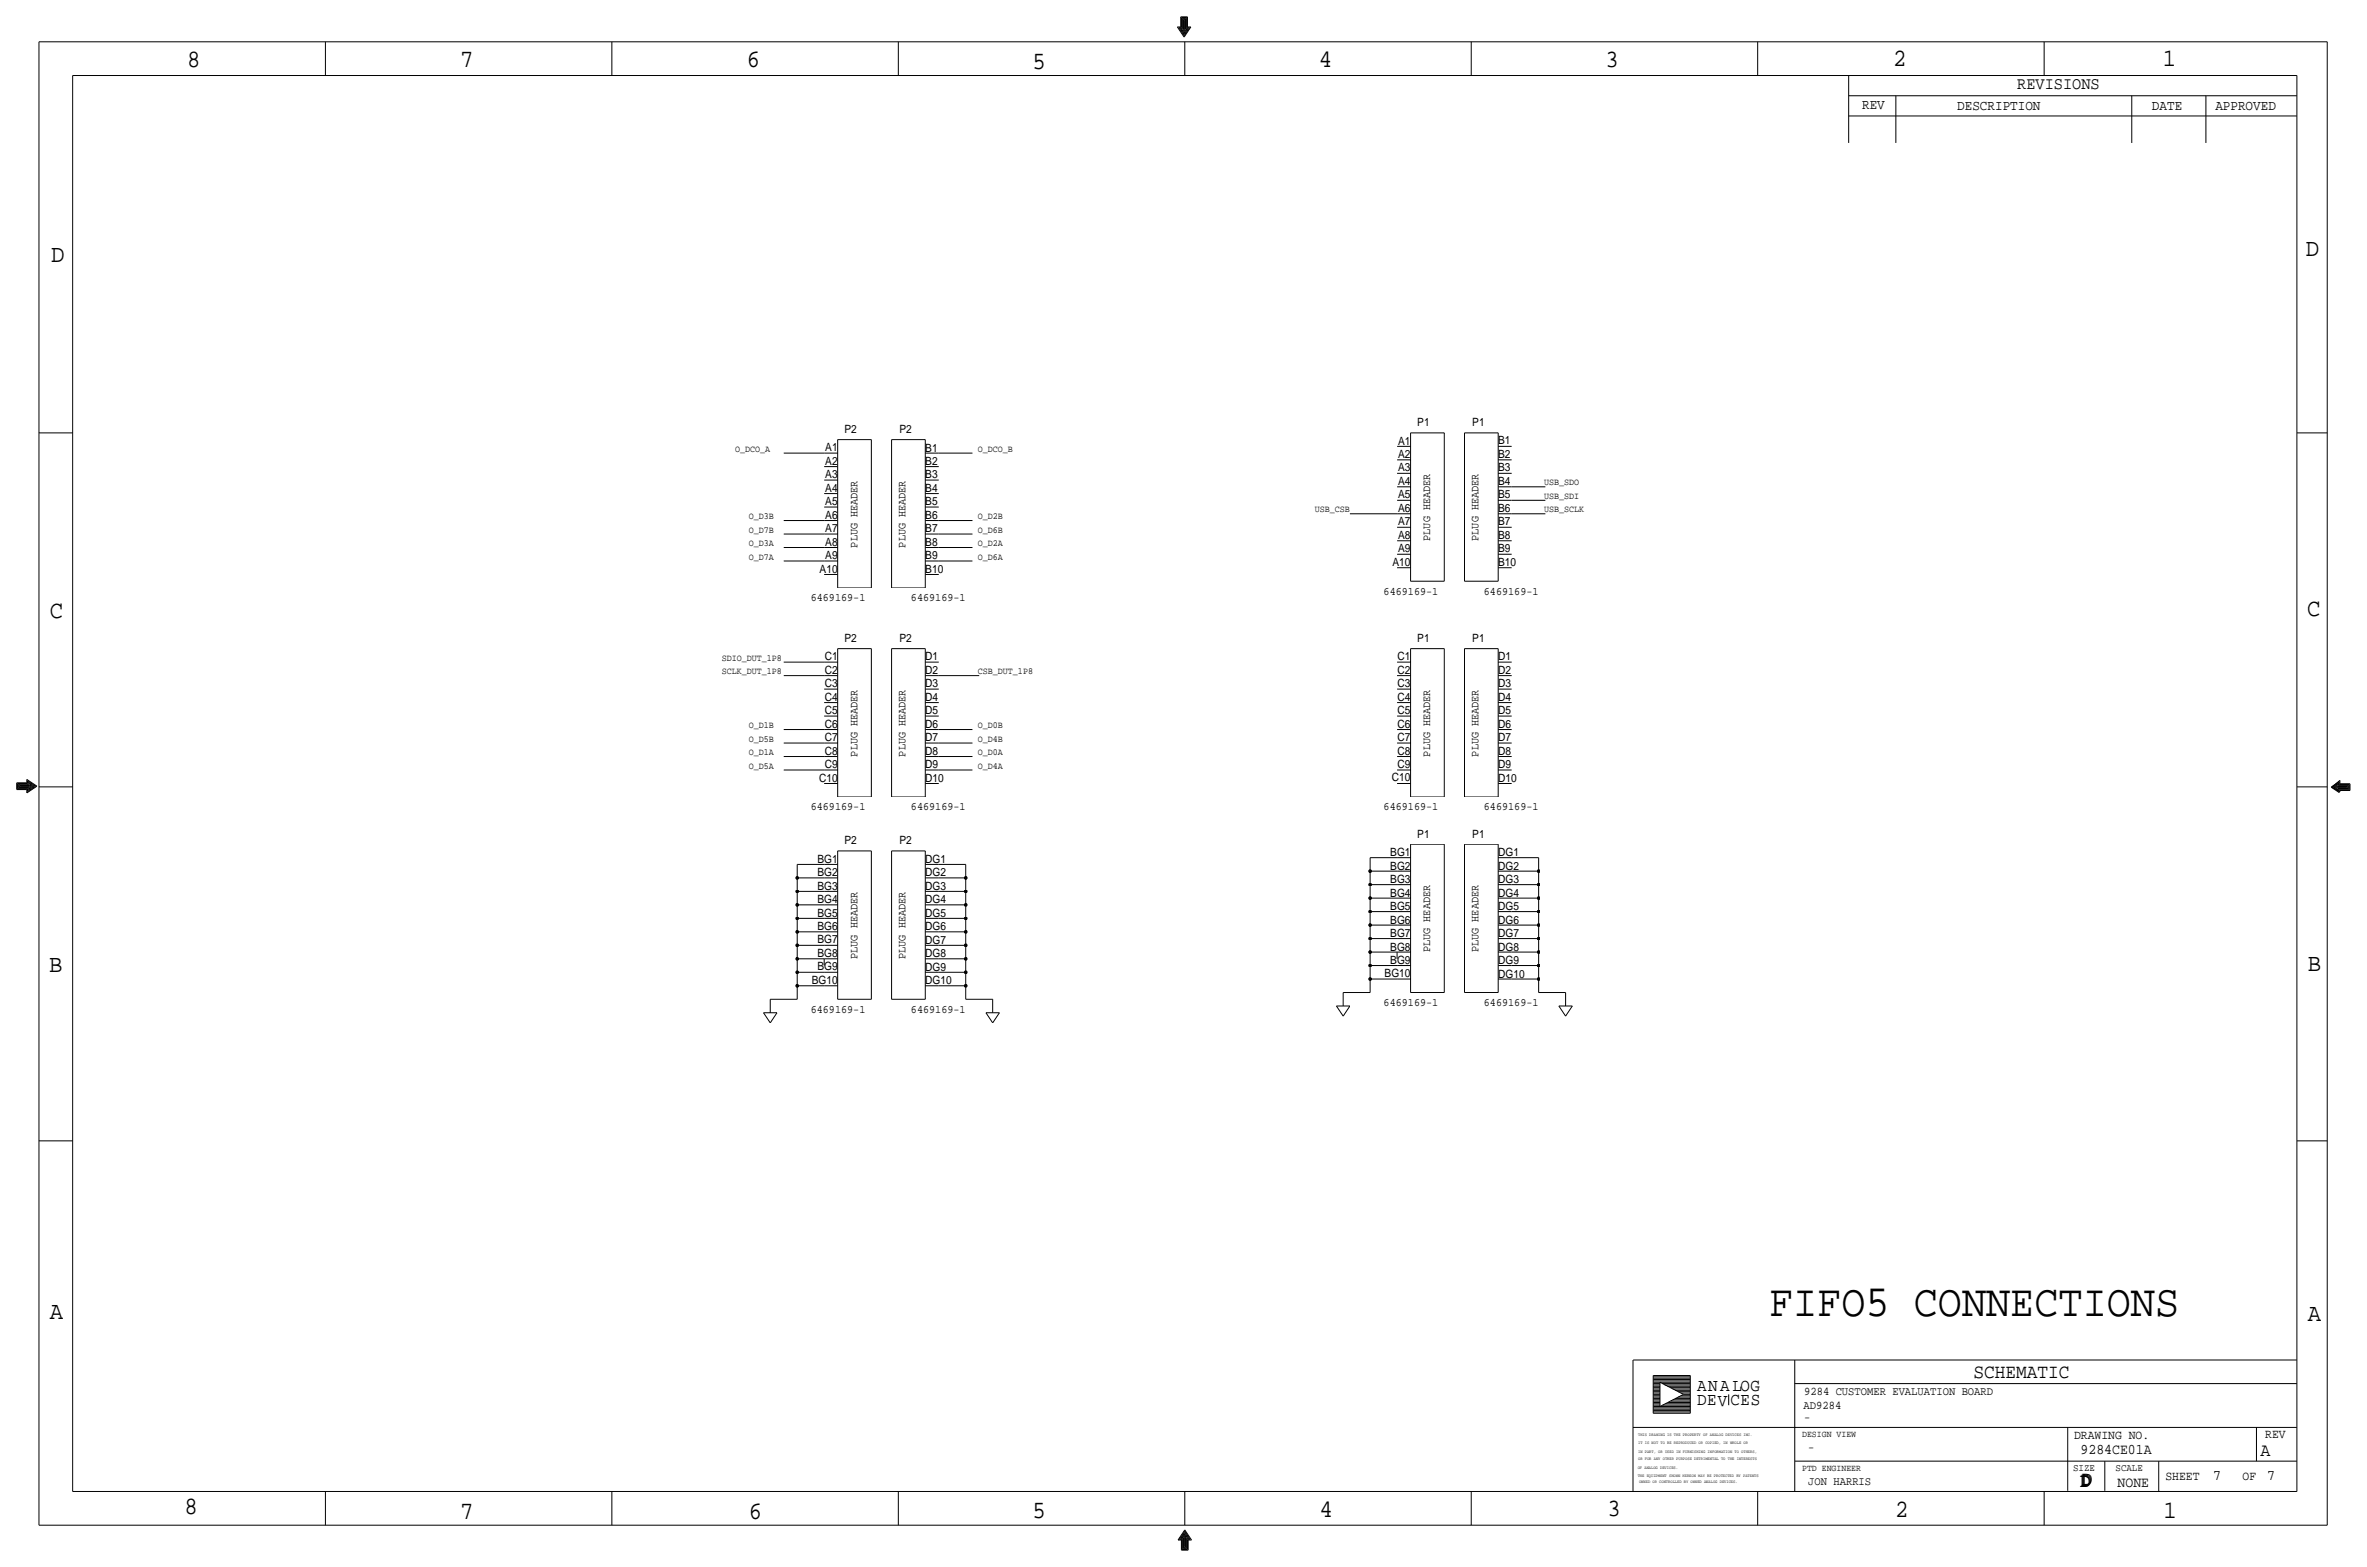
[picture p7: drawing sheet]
<svg xmlns="http://www.w3.org/2000/svg" width="892mm" height="590mm" viewBox="0 0 892 590" stroke-linecap="round" stroke-linejoin="round" font-family="sans-serif">
<defs><g id="words">
<text font-size="17" x="666.6" y="495.9">FIFO5 CONNECTIONS</text>
<g font-size="9.4">
<text x="70.6" y="25.4">8</text>
<text x="173.4" y="25.4">7</text>
<text x="281.4" y="25.1">6</text>
<text x="389.1" y="26.2">5</text>
<text x="497" y="25.4">4</text>
<text x="605" y="25.1">3</text>
<text x="713.4" y="24.9">2</text>
<text x="815" y="24.9">1</text>
<text x="19.3" y="98.8">D</text>
<text x="868.9" y="96.5">D</text>
<text x="18.8" y="232.7">C</text>
<text x="869.4" y="232.2">C</text>
<text x="869.6" y="365.8">B</text>
<text x="18.5" y="366">B</text>
<text x="18.8" y="496.8">A</text>
<text x="869.6" y="497.6">A</text>
<text x="69.6" y="570.5">8</text>
<text x="173.4" y="572.3">7</text>
<text x="282.2" y="572.3">6</text>
<text x="389.1" y="571.8">5</text>
<text x="497.3" y="571.5">4</text>
<text x="605.7" y="571.2">3</text>
<text x="714.2" y="571.5">2</text>
<text x="815.3" y="572">1</text>
</g>
<g font-size="7.5">
<text x="743.7" y="518.9">SCHEMATIC</text>
<text x="783.8" y="560.3">DD</text>
<text x="784.3" y="559.8">D</text>
</g>
<text font-size="7" x="851.9" y="548.4">A</text>
<g font-size="6.7">
<text x="639.5" y="524.2">ANALOG</text>
<text x="639.5" y="529.3">DEV</text>
<text x="652.1" y="529.3">CES</text>
</g>
<text font-size="6.5" x="760.2" y="33.5">REVISIONS</text>
<g font-size="5.6">
<text x="784" y="547.9">9284CE01A</text>
<text x="834.1" y="557.5">7</text>
<text x="854.4" y="557.5">7</text>
<text x="798" y="560.1">NONE</text>
</g>
<g font-size="5.3">
<text x="701.8" y="41.1">REV</text>
<text x="737.6" y="41.4">DESCRIPTION</text>
<text x="811" y="41.4">DATE</text>
<text x="834.8" y="41.4">APPROVED</text>
</g>
<g font-size="4.8">
<text x="781.6" y="542.1">DRAWING NO.</text>
<text x="853.6" y="541.8">REV</text>
<text x="816" y="557.4">SHEET</text>
<text x="845.1" y="557.5">OF</text>
</g>
<g font-size="4.4">
<text x="679.9" y="525.5">9284 CUSTOMER EVALUATION BOARD</text>
<text x="679.7" y="530.9">AD9284</text>
<text x="679.9" y="535.2">-</text>
<text x="681.4" y="546.6">-</text>
<text x="681.4" y="559.3">JON HARRIS</text>
</g>
<g font-size="4.3">
<text x="534.1" y="160.6">P1</text>
<text x="554.8" y="160.6">P1</text>
<text x="318.2" y="163.2">P2</text>
<text x="338.9" y="163.2">P2</text>
<text x="526.9" y="167.5">A1</text>
<text x="564.6" y="167.4">B1</text>
<text x="311" y="170.1">A1</text>
<text x="348.7" y="170.1">B1</text>
<text x="526.9" y="172.5">A2</text>
<text x="564.6" y="172.5">B2</text>
<text x="311" y="175.2">A2</text>
<text x="348.7" y="175.2">B2</text>
<text x="526.9" y="177.6">A3</text>
<text x="564.6" y="177.6">B3</text>
<text x="311" y="185.3">A4</text>
<text x="311" y="180.2">A3</text>
<text x="348.7" y="185.3">B4</text>
<text x="348.7" y="180.3">B3</text>
<text x="526.9" y="182.7">A4</text>
<text x="564.6" y="182.7">B4</text>
<text x="311" y="190.4">A5</text>
<text x="348.7" y="190.4">B5</text>
<text x="526.9" y="187.8">A5</text>
<text x="564.6" y="187.8">B5</text>
<text x="311" y="195.5">A6</text>
<text x="348.7" y="195.5">B6</text>
<text x="526.9" y="197.9">A7</text>
<text x="526.9" y="192.8">A6</text>
<text x="564.6" y="197.9">B7</text>
<text x="564.6" y="192.8">B6</text>
<text x="311" y="200.5">A7</text>
<text x="348.7" y="200.6">B7</text>
<text x="526.9" y="203">A8</text>
<text x="539" y="203.7" transform="rotate(-90 539 203.7)">PLUG HEADER</text>
<text x="557.2" y="203.7" transform="rotate(-90 557.2 203.7)">PLUG HEADER</text>
<text x="564.6" y="203">B8</text>
<text x="311" y="205.6">A8</text>
<text x="323.1" y="206.2" transform="rotate(-90 323.1 206.2)">PLUG HEADER</text>
<text x="341.3" y="206.2" transform="rotate(-90 341.3 206.2)">PLUG HEADER</text>
<text x="348.7" y="205.6">B8</text>
<text x="526.9" y="208.1">A9</text>
<text x="564.6" y="208.1">B9</text>
<text x="308.9" y="215.8">A10</text>
<text x="311" y="210.7">A9</text>
<text x="348.7" y="215.8">B10</text>
<text x="348.7" y="210.7">B9</text>
<text x="524.8" y="213.2">A10</text>
<text x="564.6" y="213.1">B10</text>
<text x="305.5" y="226.6">6469169-1</text>
<text x="343.3" y="226.6">6469169-1</text>
<text x="521.4" y="224">6469169-1</text>
<text x="559.2" y="224">6469169-1</text>
<text x="318.2" y="241.9">P2</text>
<text x="338.9" y="241.9">P2</text>
<text x="534.1" y="241.8">P1</text>
<text x="554.8" y="241.8">P1</text>
<text x="310.8" y="248.8">C1</text>
<text x="348.7" y="248.8">D1</text>
<text x="526.7" y="248.7">C1</text>
<text x="564.6" y="248.7">D1</text>
<text x="310.8" y="253.9">C2</text>
<text x="348.7" y="253.9">D2</text>
<text x="526.7" y="253.8">C2</text>
<text x="564.6" y="253.8">D2</text>
<text x="310.8" y="258.9">C3</text>
<text x="348.7" y="259">D3</text>
<text x="526.7" y="263.9">C4</text>
<text x="526.7" y="258.8">C3</text>
<text x="564.6" y="263.9">D4</text>
<text x="564.6" y="258.9">D3</text>
<text x="310.8" y="269.1">C5</text>
<text x="310.8" y="264">C4</text>
<text x="348.7" y="269.1">D5</text>
<text x="348.7" y="264">D4</text>
<text x="526.7" y="269">C5</text>
<text x="564.6" y="269">D5</text>
<text x="310.8" y="274.2">C6</text>
<text x="348.7" y="274.2">D6</text>
<text x="526.7" y="274.1">C6</text>
<text x="564.6" y="274.1">D6</text>
<text x="310.8" y="279.3">C7</text>
<text x="348.7" y="279.3">D7</text>
<text x="526.7" y="279.2">C7</text>
<text x="564.6" y="279.2">D7</text>
<text x="310.8" y="284.3">C8</text>
<text x="323.1" y="285" transform="rotate(-90 323.1 285)">PLUG HEADER</text>
<text x="341.3" y="285" transform="rotate(-90 341.3 285)">PLUG HEADER</text>
<text x="348.7" y="284.3">D8</text>
<text x="526.7" y="284.2">C8</text>
<text x="539" y="285" transform="rotate(-90 539 285)">PLUG HEADER</text>
<text x="557.2" y="285" transform="rotate(-90 557.2 285)">PLUG HEADER</text>
<text x="564.6" y="284.2">D8</text>
<text x="310.8" y="289.4">C9</text>
<text x="348.7" y="289.4">D9</text>
<text x="526.7" y="289.3">C9</text>
<text x="564.6" y="289.3">D9</text>
<text x="308.7" y="294.5">C10</text>
<text x="348.7" y="294.5">D10</text>
<text x="524.6" y="294.4">C10</text>
<text x="564.6" y="294.4">D10</text>
<text x="305.5" y="305.3">6469169-1</text>
<text x="343.3" y="305.3">6469169-1</text>
<text x="521.4" y="305.3">6469169-1</text>
<text x="559.2" y="305.3">6469169-1</text>
<text x="534.1" y="315.7">P1</text>
<text x="554.8" y="315.7">P1</text>
<text x="318.2" y="318.1">P2</text>
<text x="338.9" y="318.1">P2</text>
<text x="523.9" y="322.5">BG1</text>
<text x="564.6" y="322.5">DG1</text>
<text x="308" y="325">BG1</text>
<text x="348.7" y="325">DG1</text>
<text x="523.9" y="327.6">BG2</text>
<text x="564.6" y="327.6">DG2</text>
<text x="308" y="335.1">BG3</text>
<text x="308" y="330">BG2</text>
<text x="348.7" y="335.1">DG3</text>
<text x="348.7" y="330">DG2</text>
<text x="523.9" y="332.7">BG3</text>
<text x="564.6" y="332.7">DG3</text>
<text x="308" y="340.2">BG4</text>
<text x="348.7" y="340.2">DG4</text>
<text x="523.9" y="337.7">BG4</text>
<text x="564.6" y="337.8">DG4</text>
<text x="308" y="345.3">BG5</text>
<text x="348.7" y="345.3">DG5</text>
<text x="523.9" y="347.9">BG6</text>
<text x="523.9" y="342.8">BG5</text>
<text x="564.6" y="347.9">DG6</text>
<text x="564.6" y="342.8">DG5</text>
<text x="308" y="350.3">BG6</text>
<text x="348.7" y="350.4">DG6</text>
<text x="523.9" y="353">BG7</text>
<text x="564.6" y="353">DG7</text>
<text x="308" y="355.4">BG7</text>
<text x="348.7" y="355.4">DG7</text>
<text x="523.9" y="358.1">BG8</text>
<text x="539" y="358.6" transform="rotate(-90 539 358.6)">PLUG HEADER</text>
<text x="557.2" y="358.6" transform="rotate(-90 557.2 358.6)">PLUG HEADER</text>
<text x="564.6" y="358.1">DG8</text>
<text x="308" y="365.6">BG9</text>
<text x="308" y="360.5">BG8</text>
<text x="323.1" y="361.2" transform="rotate(-90 323.1 361.2)">PLUG HEADER</text>
<text x="341.3" y="361.2" transform="rotate(-90 341.3 361.2)">PLUG HEADER</text>
<text x="348.7" y="365.6">DG9</text>
<text x="348.7" y="360.5">DG8</text>
<text x="523.9" y="363.1">BG9</text>
<text x="564.6" y="363.2">DG9</text>
<text x="305.9" y="370.7">BG10</text>
<text x="348.7" y="370.7">DG10</text>
<text x="521.8" y="368.2">BG10</text>
<text x="564.6" y="368.2">DG10</text>
<text x="305.5" y="381.5">6469169-1</text>
<text x="343.3" y="381.5">6469169-1</text>
<text x="521.4" y="379">6469169-1</text>
<text x="559.2" y="379">6469169-1</text>
</g>
<g font-size="3.8">
<text x="781.3" y="554">SIZE</text>
<text x="797.3" y="554">SCALE</text>
</g>
<g font-size="3.5">
<text x="277.1" y="170.2">O_DCO_A</text>
<text x="368.5" y="170.2">O_DCO_B</text>
<text x="581.9" y="182.9">USB_SDO</text>
<text x="581.9" y="188">USB_SDI</text>
<text x="282.1" y="195.6">O_D3B</text>
<text x="368.5" y="195.6">O_D2B</text>
<text x="495.5" y="193">USB_CSB</text>
<text x="581.9" y="193">USB_SCLK</text>
<text x="282.1" y="200.7">O_D7B</text>
<text x="368.5" y="200.7">O_D6B</text>
<text x="282.1" y="205.7">O_D3A</text>
<text x="368.5" y="205.7">O_D2A</text>
<text x="282.1" y="210.8">O_D7A</text>
<text x="368.5" y="210.8">O_D6A</text>
<text x="272" y="248.9">SDIO_DUT_1P8</text>
<text x="272" y="254">SCLK_DUT_1P8</text>
<text x="368.5" y="254">CSB_DUT_1P8</text>
<text x="282.1" y="274.3">O_D1B</text>
<text x="368.5" y="274.3">O_D0B</text>
<text x="282.1" y="279.4">O_D5B</text>
<text x="368.5" y="279.4">O_D4B</text>
<text x="282.1" y="284.5">O_D1A</text>
<text x="368.5" y="284.5">O_D0A</text>
<text x="282.1" y="289.6">O_D5A</text>
<text x="368.5" y="289.6">O_D4A</text>
<text x="679.1" y="541.3">DESIGN VIEW</text>
<text x="679.1" y="554">PTD ENGINEER</text>
</g>
<g font-size="1.6">
<text x="617.3" y="541.1">THIS DRAWING IS THE PROPERTY OF ANALOG DEVICES INC.</text>
<text x="617.3" y="543.9">IT IS NOT TO BE REPRODUCED OR COPIED, IN WHOLE OR</text>
<text x="617.3" y="547.2">IN PART, OR USED IN FURNISHING INFORMATION TO OTHERS,</text>
<text x="617.3" y="550">OR FOR ANY OTHER PURPOSE DETRIMENTAL TO THE INTERESTS</text>
<text x="617.2" y="553.2">OF ANALOG DEVICES.</text>
<text x="617.2" y="556.3">THE EQUIPMENT SHOWN HEREON MAY BE PROTECTED BY PATENTS</text>
<text x="617.7" y="558.8">OWNED OR CONTROLLED BY OWNED ANALOG DEVICES.</text>
</g>
</g></defs>
<g fill="none" stroke="#000" stroke-width=".38">
<path d="M14.7 15.7v558.8zM14.7 15.7h862.3zM122.6 15.7v12.7zM230.6 15.7v12.7zM338.5 15.7v12.7zM443.7 10.2h1.3zM443.7 10.2l2.5 3.8zM444.2 10.4h1zM444.2 10.4l2 3.1zM444.7 10.7h.8zM444.7 10.7l1.5 2.3zM445 6.3v3.9z"/>
<path d="M445 6.3h2.5zM445.2 6.6v3.8zM445.2 6.6h2zM445.2 10.9h.5zM445.2 10.9l1 1.5zM445.5 6.9v3.8zM445.5 6.9h1.5zM445.7 11.2h.3zM445.7 7.1v3.8zM445.7 7.1h1zM445.7 11.2l.5 .7zM446 7.4v3.8z"/>
<path d="M446 7.4h.5zM446.2 7.6v4.1zM446.5 11.2h.2zM446.5 7.4v3.8zM446.5 15.7v12.7zM446.7 10.9h.5zM446.7 11.2l-.5 .7zM446.7 7.1v3.8zM447 10.7h.8zM447 6.9v3.8zM447.2 10.4h1.1zM447.2 6.6v3.8z"/>
<path d="M447.2 10.9l-1 1.5zM447.5 10.2h1.3zM447.5 6.4v3.8zM447.8 10.7l-1.6 2.3zM448.3 10.4l-2.1 3.1zM448.8 10.2l-2.6 3.8zM554.4 15.7v12.7zM662.4 15.7v12.7zM770.3 15.7v12.7zM877 15.7v558.8zM27.4 28.4v533.4zM27.4 28.4h838.2z"/>
<path d="M696.7 36.1h168.9zM696.7 28.4v25.4zM714.5 36.1v17.7zM803.4 36.1v17.7zM831.3 36.1v17.7zM865.6 28.4v533.4zM696.7 43.7h168.9zM14.7 163.1h12.7zM295.4 170.7h15.2zM310.6 175.8h5.1zM310.6 170.7h5.1zM315.7 165.6h12.7z"/>
<path d="M315.7 165.6v55.9zM328.4 165.6v55.9zM336 165.6h12.7zM336 165.6v55.9zM348.7 165.6v55.9zM348.7 175.8h5.1zM348.7 170.7h5.1zM353.8 170.7h12.7zM526.5 178.3h5.1zM526.5 173.2h5.1zM526.5 168.1h5.1zM531.6 163.1h12.7z"/>
<path d="M531.6 163.1v55.8zM544.3 163.1v55.8zM551.9 163.1h12.7zM551.9 163.1v55.8zM564.6 163.1v55.8zM564.6 178.3h5.1zM564.6 173.2h5.1zM564.6 168.1h5.1zM865.6 163.1h11.4zM295.4 196.1h15.2zM310.6 196.1h5.1zM310.6 191h5.1z"/>
<path d="M310.6 185.9h5.1zM310.6 180.8h5.1zM348.7 196.1h5.1zM348.7 191h5.1zM348.7 185.9h5.1zM348.7 180.8h5.1zM353.8 196.1h12.7zM508.7 193.5h17.8zM526.5 198.6h5.1zM526.5 193.5h5.1zM526.5 188.5h5.1zM526.5 183.4h5.1z"/>
<path d="M564.6 198.6h5.1zM564.6 193.5h5.1zM564.6 188.5h5.1zM564.6 183.4h5.1zM569.7 183.4h12.7zM569.7 193.5h12.7zM569.7 188.5h12.7zM295.4 211.3h15.2zM295.4 206.2h15.2zM295.4 201.2h15.2zM310.6 216.4h5.1zM310.6 211.3h5.1z"/>
<path d="M310.6 206.2h5.1zM310.6 201.2h5.1zM348.7 216.4h5.1zM348.7 211.3h5.1zM348.7 206.2h5.1zM348.7 201.2h5.1zM353.8 211.3h12.7zM353.8 206.2h12.7zM353.8 201.2h12.7zM526.5 213.9h5.1zM526.5 208.8h5.1zM526.5 203.7h5.1z"/>
<path d="M531.6 218.9h12.7zM551.9 218.9h12.7zM564.6 213.9h5.1zM564.6 208.8h5.1zM564.6 203.7h5.1zM315.7 221.5h12.7zM336 221.5h12.7zM295.4 249.4h15.2zM295.4 254.5h15.2zM310.6 259.6h5.1zM310.6 254.5h5.1zM310.6 249.4h5.1z"/>
<path d="M315.7 244.3h12.7zM315.7 244.3v55.9zM328.4 244.3v55.9zM336 244.3h12.7zM336 244.3v55.9zM348.7 244.3v55.9zM348.7 259.6h5.1zM348.7 254.5h5.1zM348.7 249.4h5.1zM353.8 254.5h15.2zM526.5 259.6h5.1zM526.5 254.5h5.1z"/>
<path d="M526.5 249.4h5.1zM531.6 244.3h12.7zM531.6 244.3v55.9zM544.3 244.3v55.9zM551.9 244.3h12.7zM551.9 244.3v55.9zM564.6 244.3v55.9zM564.6 259.6h5.1zM564.6 254.5h5.1zM564.6 249.4h5.1zM295.4 279.9h15.2zM295.4 274.8h15.2z"/>
<path d="M310.6 279.9h5.1zM310.6 274.8h5.1zM310.6 269.7h5.1zM310.6 264.7h5.1zM348.7 279.9h5.1zM348.7 274.8h5.1zM348.7 269.7h5.1zM348.7 264.7h5.1zM353.8 279.9h12.7zM353.8 274.8h12.7zM526.5 279.9h5.1zM526.5 274.8h5.1z"/>
<path d="M526.5 269.7h5.1zM526.5 264.7h5.1zM564.6 279.9h5.1zM564.6 274.8h5.1zM564.6 269.7h5.1zM564.6 264.7h5.1zM6.3 294.9h3.8zM6.3 294.9v2.5zM6.3 297.4h3.8zM6.6 295.1v2.1zM6.6 295.1h3.8zM6.6 297.2h3.8z"/>
<path d="M6.8 296.9h3.8zM6.8 295.4v1.5zM6.8 295.4h3.8zM7.1 296.7h3.8zM7.1 295.7v1zM7.1 295.7h3.8zM7.3 296.4h3.8zM7.3 295.9v.5zM7.3 295.9h3.8zM7.6 296.2h4zM10.1 297.4v1.3zM10.1 298.7l3.8-2.5z"/>
<path d="M10.1 293.6l3.8 2.6zM10.1 293.6v1.3zM10.4 298.2l3-2zM10.4 297.2v1zM10.4 294.1v1zM10.4 294.1l3 2.1zM10.6 297.7l2.3-1.5zM10.6 296.9v.8zM10.6 294.6v.8zM10.6 294.6l2.3 1.6zM10.9 295.1v.6zM10.9 295.1l1.5 1.1z"/>
<path d="M10.9 296.7v.5zM10.9 297.2l1.5-1zM11.1 296.7l.8-.5zM11.1 295.7v.2zM11.1 295.7l.8 .5zM11.1 296.4v.3zM14.7 296.4h12.7zM295.4 290.1h15.2zM295.4 285h15.2zM310.6 295.1h5.1zM310.6 290.1h5.1zM310.6 285h5.1z"/>
<path d="M348.7 295.1h5.1zM348.7 290.1h5.1zM348.7 285h5.1zM353.8 290.1h12.7zM353.8 285h12.7zM526.5 295.1h5.1zM526.5 290.1h5.1zM526.5 285h5.1zM564.6 295.1h5.1zM564.6 290.1h5.1zM564.6 285h5.1zM865.6 296.4h11.4z"/>
<path d="M878.5 296.5l3-2zM878.5 296.5l3 2.1zM878.7 296.5l3.1 1.8zM878.7 296.5l3.1-2.5zM879 296.5l2.3-1.5zM879 296.5l2.3 1.5zM879.5 296.5l1.5 1zM879.5 296.5l1.5-1zM880 296.5l.8 .5zM880 296.5l.8-.5zM880.3 296.5h4zM880.8 296.3h3.8z"/>
<path d="M880.8 296v.3zM880.8 296.8v.2zM880.8 296.8h3.8zM881 296h3.8zM881 295.5v.5zM881 297v.5zM881 297h3.8zM881.3 297.3h3.8zM881.3 295.8h3.8zM881.3 295v.8zM881.3 297.3v.7zM881.5 297.5h3.8z"/>
<path d="M881.5 295.5h3.8zM881.5 294.5v1zM881.5 297.5v1.1zM881.8 297.8h3.8zM881.8 297.8v.5zM881.8 294v1.2zM881.8 295.2h3.8zM884.6 296.3v.5zM884.8 296v1zM885.1 295.8v1.5zM885.3 295.5v2zM885.6 295.2v2.6z"/>
<path d="M315.7 300.2h12.7zM336 300.2h12.7zM531.6 318h12.7zM531.6 318v55.9zM531.6 300.2h12.7zM544.3 318v55.9zM551.9 318h12.7zM551.9 318v55.9zM551.9 300.2h12.7zM564.6 318v55.9zM300.4 335.8h10.2zM300.4 330.7h10.2z"/>
<path d="M300.4 325.6h10.2zM300.4 335.8v5.1zM300.4 330.7v5.1zM300.4 325.6v5.1zM310.6 335.8h5.1zM310.6 330.7h5.1zM310.6 325.6h5.1zM315.7 320.5h12.7zM315.7 320.5v55.9zM328.4 320.5v55.9zM336 320.5h12.7zM336 320.5v55.9z"/>
<path d="M348.7 320.5v55.9zM348.7 335.8h5.1zM348.7 330.7h5.1zM348.7 325.6h5.1zM353.8 335.8h10.1zM353.8 330.7h10.1zM353.8 325.6h10.1zM363.9 335.8v5.1zM363.9 330.7v5.1zM363.9 325.6v5.1zM516.3 338.3v5.1zM516.3 333.2v5.1z"/>
<path d="M516.3 328.2v5zM516.3 323.1v5.1zM516.3 338.3h10.2zM516.3 333.2h10.2zM516.3 328.2h10.2zM516.3 323.1h10.2zM526.5 338.3h5.1zM526.5 333.2h5.1zM526.5 328.2h5.1zM526.5 323.1h5.1zM564.6 338.3h5.1zM564.6 333.2h5.1z"/>
<path d="M564.6 328.2h5.1zM564.6 323.1h5.1zM569.7 338.3h10.1zM569.7 333.2h10.1zM569.7 328.2h10.1zM569.7 323.1h10.1zM579.8 338.3v5.1zM579.8 333.2v5.1zM579.8 328.2v5zM579.8 323.1v5.1zM300.4 356.1h10.2zM300.4 351h10.2z"/>
<path d="M300.4 345.9h10.2zM300.4 340.9h10.2zM300.4 356.1v5.1zM300.4 351v5.1zM300.4 345.9v5.1zM300.4 340.9v5zM310.6 356.1h5.1zM310.6 351h5.1zM310.6 345.9h5.1zM310.6 340.9h5.1zM348.7 356.1h5.1zM348.7 351h5.1z"/>
<path d="M348.7 345.9h5.1zM348.7 340.9h5.1zM353.8 356.1h10.1zM353.8 351h10.1zM353.8 345.9h10.1zM353.8 340.9h10.1zM363.9 356.1v5.1zM363.9 351v5.1zM363.9 345.9v5.1zM363.9 340.9v5zM516.3 358.6v5.1zM516.3 353.6v5z"/>
<path d="M516.3 348.5v5.1zM516.3 343.4v5.1zM516.3 358.6h10.2zM516.3 353.6h10.2zM516.3 348.5h10.2zM516.3 343.4h10.2zM526.5 358.6v2.6zM526.5 358.6h5.1zM526.5 353.6h5.1zM526.5 348.5h5.1zM526.5 343.4h5.1zM564.6 358.6h5.1z"/>
<path d="M564.6 353.6h5.1zM564.6 348.5h5.1zM564.6 343.4h5.1zM569.7 358.6h10.1zM569.7 353.6h10.1zM569.7 348.5h10.1zM569.7 343.4h10.1zM579.8 358.6v5.1zM579.8 353.6v5zM579.8 348.5v5.1zM579.8 343.4v5.1zM290.3 376.4v5.1z"/>
<path d="M290.3 376.4h10.1zM300.4 371.3h10.2zM300.4 366.3h10.2zM300.4 361.2h10.2zM300.4 371.3v5.1zM300.4 366.3v5zM300.4 361.2v5.1zM310.6 371.3h5.1zM310.6 366.3h5.1zM310.6 361.2h5.1zM310.6 361.2v2.5zM315.7 376.4h12.7z"/>
<path d="M336 376.4h12.7zM348.7 371.3h5.1zM348.7 366.3h5.1zM348.7 361.2h5.1zM353.8 371.3h10.1zM353.8 366.3h10.1zM353.8 361.2h10.1zM363.9 376.4h10.2zM363.9 371.3v5.1zM363.9 366.3v5zM363.9 361.2v5.1zM374.1 376.4v5.1z"/>
<path d="M503.6 379l2.6 3.8zM503.6 379h5.1zM506.2 373.9v5.1zM506.2 373.9h10.1zM508.7 379l-2.5 3.8zM516.3 368.8v5.1zM516.3 363.7v5.1zM516.3 368.8h10.2zM516.3 363.7h10.2zM526.5 368.8h5.1zM526.5 363.7h5.1zM531.6 373.9h12.7z"/>
<path d="M551.9 373.9h12.7zM564.6 368.8h5.1zM564.6 363.7h5.1zM569.7 368.8h10.1zM569.7 363.7h10.1zM579.8 373.9h10.2zM579.8 368.8v5.1zM579.8 363.7v5.1zM587.5 379l2.5 3.8zM587.5 379h5zM590 373.9v5.1zM592.5 379l-2.5 3.8z"/>
<path d="M287.7 381.5l2.6 3.8zM287.7 381.5h5.1zM292.8 381.5l-2.5 3.8zM371.6 381.5l2.5 3.8zM371.6 381.5h5zM376.6 381.5l-2.5 3.8zM14.7 429.8h12.7zM865.6 429.8h11.4zM615.4 512.3v49.5zM615.4 512.3h250.2zM623 518.2h14zM623 518.7h14z"/>
<path d="M623 519.7h14zM623 519.2h14zM623 518.2v14.2zM637 518.2v14.2zM676.4 512.3v49.5zM615.4 537.7h250.2zM623 528.3h2.6zM623 529.3h2.6zM623 529.8h14zM623 520.7h14zM623 532.4h14zM623 531.9h14z"/>
<path d="M623 531.4h14zM623 530.4h14zM623 530.9h14zM623 526.3h2.6zM623 525.3h2.6zM623 527.3h2.6zM623 525.8h2.6zM623 527.8h2.6zM623 528.8h2.6zM623 526.8h2.6zM623 523.2h2.6zM623 524.8h2.6z"/>
<path d="M623 523.7h2.6zM623 522.7h2.6zM623 524.3h2.6zM623 521.7h2.6zM623 521.2h2.6zM623 522.2h2.6zM623 520.2h14zM625.6 529.8l8.8-4.5zM625.6 520.7v9.1zM625.6 520.7l8.8 4.6zM626.6 529.3h10.4zM626.6 521.2h10.4z"/>
<path d="M627.3 521.7h9.7zM627.6 528.8h9.4zM628.3 522.2h8.7zM628.6 528.3h8.4zM629.6 527.8h7.4zM629.6 522.7h7.4zM630.4 527.3h6.6zM630.4 523.2h6.6zM631.4 523.7h5.6zM631.4 526.8h5.6zM632.4 526.3h4.6zM632.4 524.3h4.6z"/>
<path d="M633.4 525.8h3.6zM633.4 524.8h3.6zM634.4 525.3h2.6zM651.5 525.3v4zM676.4 521.2h189.2zM779.2 537.7v23.9zM850.3 537.7v12.7zM676.4 550.4h189.2zM793.2 550.4v11.2zM813.5 550.4v11.4zM14.7 574.5h862.3zM27.4 561.8h838.2z"/>
<path d="M122.6 561.8v12.7zM230.6 561.8v12.7zM338.5 561.8v12.7zM444.4 579.9h1.1zM445 579.6h.7zM445.5 579.4h.5zM445.5 579.9v3.8zM445.7 579.6v3.8zM446 579.4v3.8zM446 579.1h.2zM446.2 579.1v3.8zM446.5 577.3l-1.5 2.3z"/>
<path d="M446.5 578.4l-.5 .7zM446.5 576.3l2.5 3.8zM446.5 576.8l-2.1 3.1zM446.5 577.9l-1 1.5zM446.5 561.8v12.7zM446.5 576.3l-2.6 3.8zM446.5 576.8l2 3.1zM446.5 577.3l1.5 2.3zM446.5 578.6v4.1zM446.5 578.4l.5 .7zM446.5 577.9l1 1.5zM446.7 579.1h.3z"/>
<path d="M446.7 579.1v3.8zM447 579.4v3.8zM447 579.4h.5zM447.2 579.6h.8zM447.2 579.6v3.8zM447.5 579.9v3.8zM447.5 579.9h1zM554.4 561.8v12.7zM662.4 561.8v12.7zM770.3 561.8v12.7zM443.9 580.1h1.3zM445.2 583.9h2.6z"/>
<path d="M445.2 580.1v3.8zM445.5 583.7h2zM445.7 583.4h1.5zM446 583.2h1zM446.2 582.9h.5zM447.8 580.1v3.8zM447.8 580.1h1.2z"/>
</g>
<g fill="#000" stroke="#000" stroke-width=".38">
<circle cx="300.4" cy="335.8" r=".51"/>
<circle cx="300.4" cy="330.7" r=".51"/>
<circle cx="363.9" cy="330.7" r=".51"/>
<circle cx="363.9" cy="335.8" r=".51"/>
<circle cx="516.3" cy="328.2" r=".51"/>
<circle cx="516.3" cy="338.3" r=".51"/>
<circle cx="516.3" cy="333.3" r=".51"/>
<circle cx="579.8" cy="338.3" r=".51"/>
<circle cx="579.8" cy="333.3" r=".51"/>
<circle cx="579.8" cy="328.2" r=".51"/>
<circle cx="300.4" cy="356.1" r=".51"/>
<circle cx="300.4" cy="351" r=".51"/>
<circle cx="300.4" cy="340.9" r=".51"/>
<circle cx="300.4" cy="346" r=".51"/>
<circle cx="363.9" cy="340.9" r=".51"/>
<circle cx="363.9" cy="356.1" r=".51"/>
<circle cx="363.9" cy="351" r=".51"/>
<circle cx="363.9" cy="346" r=".51"/>
<circle cx="516.3" cy="353.6" r=".51"/>
<circle cx="516.3" cy="343.4" r=".51"/>
<circle cx="516.3" cy="348.5" r=".51"/>
<circle cx="516.3" cy="358.7" r=".51"/>
<circle cx="579.8" cy="358.7" r=".51"/>
<circle cx="579.8" cy="353.6" r=".51"/>
<circle cx="579.8" cy="348.5" r=".51"/>
<circle cx="579.8" cy="343.4" r=".51"/>
<circle cx="300.4" cy="371.4" r=".51"/>
<circle cx="300.4" cy="366.3" r=".51"/>
<circle cx="300.4" cy="361.2" r=".51"/>
<circle cx="363.9" cy="366.3" r=".51"/>
<circle cx="363.9" cy="361.2" r=".51"/>
<circle cx="363.9" cy="371.4" r=".51"/>
<circle cx="516.3" cy="363.7" r=".51"/>
<circle cx="516.3" cy="368.8" r=".51"/>
<circle cx="579.8" cy="368.8" r=".51"/>
<circle cx="579.8" cy="363.7" r=".51"/>
</g>
<use href="#words"/>
</svg>
